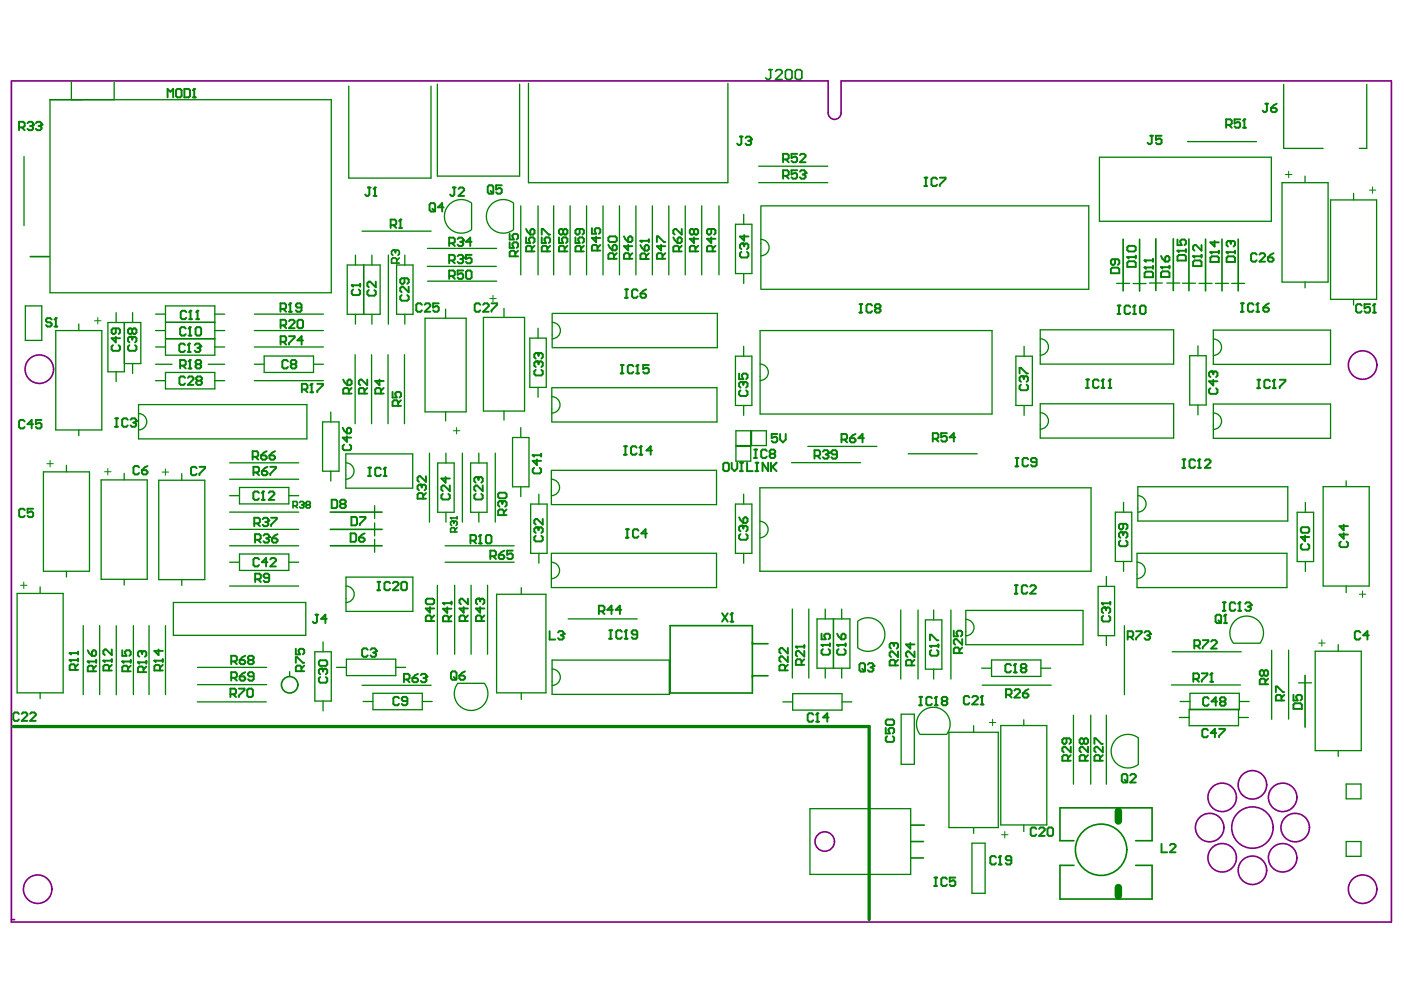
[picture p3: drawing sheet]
<svg xmlns="http://www.w3.org/2000/svg" width="297mm" height="210mm" viewBox="0 0 297 210" stroke-linecap="round" stroke-linejoin="round" font-family="sans-serif">
<g fill="none" stroke="#800080" stroke-width=".35">
<path d="M2.4 17.1h172.8v6.8a1.37 1.37 0 0 0 1.4 1.4 1.37 1.37 0 0 0 1.3-1.4v-6.8h116.5M294.4 17.1v178h-292v-177.9M2.4 194.6h.7"/>
<circle cx="8.3" cy="78.1" r="3"/>
<circle cx="288.3" cy="77.2" r="3"/>
<circle cx="174.5" cy="178.1" r="2.05"/>
<circle cx="255.9" cy="175.1" r="3"/>
<circle cx="258.6" cy="168.7" r="3"/>
<circle cx="265" cy="166.1" r="3"/>
<circle cx="265" cy="175.1" r="4.4"/>
<circle cx="271.4" cy="168.7" r="3"/>
<circle cx="274" cy="175.1" r="3"/>
<circle cx="8" cy="188.1" r="3"/>
<circle cx="258.6" cy="181.5" r="3"/>
<circle cx="265" cy="184.2" r="3"/>
<circle cx="271.4" cy="181.5" r="3"/>
<circle cx="288.3" cy="188.1" r="3"/>
</g>
<g fill="none" stroke="#008000" stroke-width=".27">
<path d="M15.1 17.3v3.8M24.2 17.3v3.8M73.8 18.2v19.5h17.4v-19.5M92.5 17.8v19.5h17.4v-19.5M111.8 17.6v21.1h42.2v-21.1M271.6 17.8v13.6h8.3M289.2 17.8v13.6h-1.6M5.1 33.1v14.6M10.6 21.1h59.5v40.8h-59.5zM160.5 38.6h14.6M160.5 35.2h14.6M232.6 33.3h36.4v13.5h-36.4z"/>
<path d="M251.2 30h14.6M271.2 38.7h9.8v21h-9.8zM276.1 37.3v1.4M73.5 56.1h6.9v10.4h-6.9zM75.2 54v2.1M76.6 48.9h14.6M76.9 56.1v10.4M78.7 54v2.1M82.2 54v14.6M83.9 56.1h3.5v10.4h-3.5zM85.6 54v2.1M90.4 56.4h14.6"/>
<path d="M90.4 52.6h14.7M90.5 59.5h14.6M99.8 43.1v5.4M108.6 43.1v5.4M110.2 43.6v14.6M113.8 43.6v14.6M117.1 43.6v14.6M120.6 43.6v14.6M124.1 43.6v14.6M127.6 43.6v14.6M131.1 43.6v14.6M134.5 43.6v14.6"/>
<path d="M138 43.6v14.6M141.5 43.6v14.6M145 43.6v14.6M148.5 43.6v14.6M152.1 43.6v14.6M155.6 47.5h3.5v10.4h-3.5zM157.3 45.4v2.1M157.3 57.9v2.1M161 43.6v17.6M161.1 43.6h69.2v17.6h-69.2M236.2 60h2.8M243.2 59.9h2.7"/>
<path d="M246.9 59.9h2.7M250.2 59.9h2.7M253.7 60h2.7M257.2 60h2.7M260.6 60h2.7M276.1 59.7v1.2M281.5 42.3h9.7v21h-9.7zM286.4 40.9v1.4M5.4 64.7h3.4v7.3h-3.4zM11.8 69.9h9.7v21.1h-9.7zM16.7 68.6v1.3M24.6 66.2v2"/>
<path d="M24.6 78.7v2.1M26.3 68.2v10.5h-3.5v-10.5h7v8.7h-3.5M28 66.2v2M28 76.9v2.1M32.9 77.1h3.5M32.9 69.9h2.1M32.9 66.5h2.1M32.9 73.4h2.1M35 68.2h10.4M35 64.7h10.4v10.5h-10.4zM35 78.8h10.4v3.5h-10.4zM35 71.7h10.4"/>
<path d="M44.1 77.1h3.4M45.4 69.9h2.1M45.4 66.5h2.1M45.4 73.4h2.1M53.8 77.1h2.1M53.8 69.9h14.6M53.8 66.5h14.6M53.8 73.4h14.6M55.9 75.3h10.4v3.5h-10.4zM66.3 77.1h2.1M75.1 75.1v14.6M75.2 66.5v2.1"/>
<path d="M78.6 75.1v14.6M78.7 66.5v2.1M82.1 75.1v14.6M85.6 75.1v14.6M85.6 66.5v2.1M89.9 67.3h8.7v19.9h-8.7zM94.3 65.4v1.9M102.3 67.2h8.7v19.8h-8.7zM106.6 65.3v1.9M112.1 71.5h3.5v10.5h-3.5zM113.8 69.5v2M116.8 66.3v7.3"/>
<path d="M116.9 66.3h34.9v7.3h-34.9M155.6 75.4h3.5v10.4h-3.5zM157.3 73.3v2.1M160.8 69.9h49.1v17.7h-49.1zM214.9 75.4h3.5v10.4h-3.5zM216.7 73.3v2.1M220.1 69.8h28.2v7.2h-28.2zM239.7 60h2.8M251.7 75.3h3.5v10.4h-3.5zM253.4 73.2v2.1M256.7 69.8h24.8v7.3h-24.8zM286.4 63.3v1.3"/>
<path d="M9.2 99.8h9.7v21.1h-9.7zM14.1 98.5v1.3M16.7 91v1.2M29.3 85.6h35.6v7.3h-35.6zM32.9 80.5h2.1M45.4 80.5h2.1M48.6 97.9h14.6M53.8 80.5h14.6M68.2 89.3h3.5v10.4h-3.5zM70 87.2v2.1M70 99.7v2.1M73.2 96h14.1v7.3h-14.1z"/>
<path d="M90.9 95.9v14.6M92.6 98h3.5v10.4h-3.5zM94.3 87.2v1.9M94.3 95.9v2.1M97.8 95.9v14.6M99.6 98h3.4v10.4h-3.4zM101.3 95.9v2.1M104.8 95.9v14.6M106.6 87v1.9M108.4 92.6h3.5v10.4h-3.5zM110.2 90.5v2.1M113.8 82v2.1"/>
<path d="M116.6 99.5v7.3M116.7 99.5h34.9v7.3h-34.9M116.7 82v7.3M116.8 82h34.9v7.3h-34.9M155.7 94.5h3.1v3.1h-3.1zM155.7 91.2h3.1v3.1h-3.1zM157.3 85.8v2.1M159 91.2h3.1v3.1h-3.1zM167.5 97.9h14.6M170.9 94.5h14.6M192.1 96h14.6M216.7 85.8v2.1"/>
<path d="M220.1 85.4h28.2v7.3h-28.2zM253.4 85.7v2.1M256.7 85.5h24.8v7.2h-24.8zM21.4 101.5h9.7v21.1h-9.7zM26.3 100.2v1.3M33.6 101.6h9.7v21h-9.7zM38.5 100.2v1.4M48.6 119h2.1M48.6 108.4h14.6M48.6 104.9h2.1M48.6 101.4h14.6M48.6 112h14.6"/>
<path d="M48.6 115.5h14.6M50.7 117.2h10.4v3.5h-10.4zM50.7 103.1h10.4v3.5h-10.4zM61.1 119h2.1M61.1 104.9h2.1M79.3 107v2.7M79.3 110.6v2.8M79.3 114.1v2.8M94.2 119h14.6M94.2 115.5h14.6M94.3 108.4v2.1M101.3 108.4v2.1"/>
<path d="M110.2 103v2.1M112.3 106.7h3.4v10.4h-3.4zM114 104.6v2.1M114 117.1v2.1M116.6 117.1v7.2M116.7 117.1h34.9v7.2h-34.9M155.6 106.7h3.5v10.4h-3.5zM157.3 104.6v2.1M157.3 117.1v2.1M160.8 103.2h70v17.7h-70zM236 108.4h3.4v10.4h-3.4zM237.7 106.3v2.1"/>
<path d="M237.7 118.8v2.1M240.6 117.1h31.7v7.2h-31.7zM240.7 103h31.8v7.2h-31.8zM274.4 108.4h3.5v10.4h-3.5zM276.2 106.3v2.1M276.2 118.8v2.1M279.9 103h9.8v21h-9.8zM284.8 101.8v1.2M3.6 125.6h9.8v21h-9.8zM8.5 124.2v1.4M14.1 120.9v1.2M17.6 132.4v14.6"/>
<path d="M21.1 132.4v14.6M24.6 132.4v14.6M26.3 122.6v1.2M28.2 132.4v14.6M31.5 132.4v14.6M35 132.4v14.6M36.7 127.5h28v6.9h-28zM38.5 122.6v1.3M48.6 124h14.6M66.6 137.9h3.5v10.4h-3.5zM68.3 135.8v2.1M73.2 122.1h14.1v7.3h-14.1z"/>
<path d="M73.3 139.5h10.4v3.5h-10.4zM92.5 123.8v14.6M96.2 123.8v14.6M99.7 123.8v14.6M103.1 123.8v14.6M105.1 125.7h10.4v20.9h-10.4zM110.3 124.4v1.3M116.8 139.7h24.8v7.2h-24.8zM120.2 131h14.6M167.6 128.9v14.6M171.1 128.9v14.6M172.9 131h6.9v10.4h-6.9z"/>
<path d="M174.6 128.9v2.1M176.3 131v10.4M178.1 128.9v2.1M181.5 131.5v5.5M190.6 129.1v14.6M194.2 129.1v14.6M195.8 131.2h3.5v10.4h-3.5zM197.5 129.1v2.1M201.2 129.1v14.6M204.3 129.2h24.8v7.2h-24.8zM209.8 139.6h10.4v3.5h-10.4zM232.3 124.1h3.5v10.4h-3.5z"/>
<path d="M234.1 122v2.1M234.1 134.5v2.1M237.9 132.4v14.6M248 137.9h14.6M261 136.1h5.5M269 137.6v14.6M272.6 137.6v14.6M278.3 137.8h9.7v21h-9.7zM283.1 136.4v1.4M284.8 124v1.4M8.5 146.6v1.2M41.7 148.5h14.6"/>
<path d="M41.8 141.2h14.6M41.8 144.9h14.6M61.3 142.1v1.1M68.3 148.3v2.1M71.2 141.2h2.1M76.6 145h14.6M76.8 148.4h2.1M78.9 146.7h10.4v3.5h-10.4zM83.7 141.2h2.1M89.3 148.4h2.1M96.9 144.6h5.5M110.3 146.6v1.4"/>
<path d="M165.6 148.5h2.1M167.7 146.8h10.4v3.5h-10.4zM174.6 141.4v2.1M178.1 141.4v2.1M178.1 148.5h2.1M190.7 151.1h2.7v10.6h-2.7zM194.7 155.4h5.5M197.5 141.6v2.1M200.8 154.9h10.4v20.2h-10.4zM206 153.6v1.3M207.7 141.4h2.1M207.8 145h14.6"/>
<path d="M211.7 153.5h9.8v21.1h-9.8zM216.6 152.3v1.2M220.2 141.4h2.1M227.1 151.3v14.6M230.8 151.3v14.6M234.1 151.3v14.6M240.8 156.2v5.5M247.8 144.9h14.6M249.5 151.8h2.1M249.7 148.4h2.1M251.6 150.1h10.4v3.5h-10.4zM251.8 146.7h10.4v3.5h-10.4z"/>
<path d="M262 151.8h2.1M262.2 148.4h2.1M274.7 144.5h2.8M283.1 158.8v1.2M171.4 171.1h21.3v13.9h-21.3zM205.6 178.4h2.8v10.6h-2.8zM206 175.1v1.2M216.6 174.6v1.3M284.8 178.1h3.1v3.1h-3.1zM284.8 165.9h3.1v3.1h-3.1z"/>
</g>
<g fill="none" stroke="#008000" stroke-width=".35">
<path d="M162.7 14.7h.7M163 14.7v1.8l-.3 .3h-.4l-.3-.3M164.1 15.1l.3-.4h.7l.4 .4v.3l-1.4 1.4h1.4M166.2 15.1l.3-.4h.7l.4 .4v1.4l-.4 .3h-.7l-.3-.3zM168.3 15.1l.3-.4h.7l.3 .4v1.4l-.3 .3h-.7l-.3-.3zM6.4 54.3h4M237.6 50.6v11M241.1 50.6v11M244.5 50.5v11M248.2 50.5v11M251.5 50.6v10.9M255.1 50.6v11"/>
<path d="M258.5 50.6v11M262 50.6v11M69.9 108.4h10.9M69.9 112h10.9M69.9 115.5h10.9M141.8 132.4h17.4v14.2h-17.4zM159.2 136.2h3.3M159.2 143h3.3M276.1 142.9v11M192.7 178.1h2.7M192.8 174.6h2.7M227.2 177.9h-2.9v-7h19.4v7h-3.4"/>
<path d="M192.8 181.5h2.6M227.2 183.1h-2.9v7.1h19.4v-7.1h-3.4"/>
</g>
<path d="M2.7 153.7h181.2v40.9" fill="none" stroke="#008000" stroke-width=".7"/>
<path d="M236.6 171.6v2.1M236.6 187.8v1.7" fill="none" stroke="#008000" stroke-width="1.6"/>
<g fill="none" stroke="#008000" stroke-width=".21">
<path d="M272 36.9h1.3M272.6 36.2v1.4M290.4 39.5v1.4M289.7 40.2h1.4M20 67.9h1.4M20.7 67.2v1.4M103.6 63.2h1.4M104.3 62.5v1.4M9.9 98.1h1.4M10.6 97.4v1.4M22.1 99.8h1.4M22.8 99.1v1.4"/>
<path d="M34.3 99.9h1.4M35 99.2v1.4M95.9 91.1h1.4M96.6 90.5v1.3M4.3 123.8h1.4M5 123.2v1.3M279 136.1h1.3M279.7 135.4v1.4M287.6 125.7h1.4M288.3 125v1.4M209.3 152.9h1.4M210 152.2v1.4"/>
<path d="M211.9 176.6h1.4M212.6 175.9v1.4"/>
</g>
<path d="M37.2 19.1l.3-.3h.6l.3 .3v1.2l-.3 .3h-.6l-.3-.3zM39 18.8h.9l.3 .3v1.2l-.3 .3h-.9zM41.1 18.8v1.8M35.5 20.6v-1.8l.5 .6 .6-.6v1.8M40.8 20.6h.6M4 151.1l-.3-.3h-.6l-.3 .3v1.1l.3 .3h.6l.3-.3M4.6 151.1l.3-.3h.6l.3 .3v.2l-1.2 1.2h1.2M6.4 151.1l.3-.3h.6l.3 .3v.2l-1.2 1.2h1.2M245.7 178.6v1.7h1.2M247.5 178.9l.3-.3h.6l.3 .3v.3l-1.2 1.1h1.2" fill="none" stroke="#008000" stroke-width=".41"/>
<circle cx="41.1" cy="18.8" r=".21" fill="#008000"/>
<g fill="none" stroke="#008000" stroke-width=".41">
<path d="M41.1 18.8l-.3 .3M95.8 39.7h.6M96.1 39.7v1.5l-.3 .3h-.3l-.3-.3M97 40l.3-.3h.6l.3 .3v.3l-1.2 1.2h1.2M153 98.2l.3-.3h.6l.3 .3v1.2l-.3 .3h-.6l-.3-.3zM154.8 97.9v1.2l.6 .6 .6-.6v-1.2M156.6 97.9h.6M156.6 99.7h.6M156.9 97.9v1.8M158.1 97.9v1.8h1.1M159.6 95.1h.6M159.6 96.9h.6"/>
<path d="M159.8 97.9h.6M159.8 99.7h.6M159.9 95.1v1.8M160.1 97.9v1.8M162.2 95.4l-.3-.3h-.6l-.3 .3v1.2l.3 .3h.6l.3-.3M162.5 97.9v1.8l-1.2-1.8v1.8M163.1 97.9v1.8M163.1 96l-.3-.3v-.3l.3-.3h.6l.3 .3v.3l-.3 .3M163.1 96l-.3 .3v.3l.3 .3h.6l.3-.3v-.3l-.3-.3M163.1 96h.6M163.4 98.8l.9 .9M164.3 97.9l-1.2 1.2"/>
<path d="M164.4 91.8h-1.1v.9l.6-.3h.3l.2 .3v.6l-.2 .3h-.6l-.3-.3M165 91.8v1.2l.6 .6 .6-.6v-1.2M62.6 137.3v1.2h.9l-.3-.6v-.3l.3-.3h.6l.3 .3v.6l-.3 .3M126.7 129.3h.9l.3-.3v-.5l-.3-.3h-.9v1.7M127.3 129.3l.6 .6M129.7 129h-1.2l.9-.8v1.7M131.4 129h-1.1l.9-.8v1.7M62.6 140.2v-1.1h.3l1.2 1.1h.3M63.8 142v-.9l-.3-.3h-.6l-.3 .3v.9h1.8M64.4 140.8l-.6 .6M187.4 152.5l.3-.3h1.2l.3 .3v.6l-.3 .3h-1.2l-.3-.3zM187.4 154v1.2h.9l-.3-.9 .3-.3h.6l.3 .3v.6l-.3 .3"/>
<path d="M187.7 155.8l-.3 .3v.6l.3 .3h1.2l.3-.3v-.6l-.3-.3M273.6 147v1.2h.9l-.3-.6v-.3l.3-.3h.6l.3 .3v.6l-.3 .3M273.9 148.8h1.2l.3 .3v.9h-1.8v-.9zM210.7 181.4l-.3-.3h-.6l-.3 .3v1.2l.3 .3h.6l.3-.3M211.3 182.9h.6M211.6 181.1v1.8"/>
</g>
<circle cx="211.6" cy="181.1" r=".21" fill="#008000"/>
<path d="M99.5 114.4h.9l.3-.3v-.6l-.3-.3h-.9v1.8M100.1 114.4l.6 .6M101.3 115h.6M101.6 113.2v1.8M103.7 117.7h.9l.3-.3v-.6l-.3-.3h-.9v1.8M104.3 117.7l.6 .6M105.5 117.4h.9l.3 .3v.3l-.3 .3h-.6l-.3-.3zM106.7 116.5l-.6 .3-.6 .6M108.5 116.5h-1.2v.9l.6-.3h.3l.3 .3v.6l-.3 .3h-.6l-.3-.3M211.6 181.1l-.3 .3M214 182h-.9l-.3-.3v-.3l.3-.3h.6l.3 .3v1.2l-.3 .3h-.6l-.3-.3" fill="none" stroke="#008000" stroke-width=".41"/>
<circle cx="101.6" cy="113.2" r=".21" fill="#008000"/>
<path d="M243.4 28.7h.6M243.7 28.7v1.5l-.3 .3h-.3l-.3-.3M245.7 28.7h-1.1v.9l.6-.3h.3l.2 .3v.6l-.2 .3h-.6l-.3-.3M101.6 113.2l-.3 .3M102.8 113.5l.3-.3h.6l.3 .3v1.2l-.3 .3h-.6l-.3-.3zM66.8 130.1h.6M67.1 130.1v1.5l-.3 .2h-.3l-.3-.2M69.1 131h-1.2l.9-.9v1.7M172.1 151.2l-.3-.3h-.6l-.3 .3v1.2l.3 .3h.6l.3-.3M172.7 152.7h.5M172.9 150.9v1.8" fill="none" stroke="#008000" stroke-width=".41"/>
<circle cx="172.9" cy="150.9" r=".21" fill="#008000"/>
<path d="M238.6 134.8h.9l.3-.3v-.6l-.3-.3h-.9v1.7M239.2 134.8l.6 .5M240.4 133.6h1.1v.3l-1.1 1.2v.2M242.1 133.9l.3-.3h.6l.3 .3v.3M172.9 150.9l-.2 .3M175.3 151.8h-1.2l.9-.9v1.8" fill="none" stroke="#008000" stroke-width=".41"/>
<circle cx="243.3" cy="134.2" r=".21" fill="#008000"/>
<path d="M10.9 67.6l-.3-.3h-.6l-.3 .3v.3l.3 .3h.6l.3 .3v.3l-.3 .3h-.6l-.3-.3M11.5 69.1h.6M11.8 67.3v1.8M242.7 134.5h.3M243 134.5l.3 .3v.3l-.3 .2h-.6l-.3-.2M243.3 134.2l-.3 .3" fill="none" stroke="#008000" stroke-width=".41"/>
<circle cx="11.8" cy="67.3" r=".21" fill="#008000"/>
<path d="M77.8 39.7h.6M78.1 39.7v1.5l-.3 .3h-.3l-.2-.3M79.3 39.7v1.8M79 41.5h.6M11.8 67.3l-.3 .3" fill="none" stroke="#008000" stroke-width=".41"/>
<circle cx="79.3" cy="39.7" r=".21" fill="#008000"/>
<path d="M79.3 39.7l-.3 .3M156.5 28.9h.6M156.8 28.9v1.5l-.3 .3h-.3l-.2-.3M157.7 29.2l.3-.3h.6l.3 .3v.3" fill="none" stroke="#008000" stroke-width=".41"/>
<circle cx="158.9" cy="29.5" r=".21" fill="#008000"/>
<path d="M158.3 29.8h.3M158.6 29.8l.3 .3v.3l-.3 .3h-.6l-.3-.3M158.9 29.5l-.3 .3M152.8 129.8l1.2 1.7M154 129.8l-1.2 1.7M154.6 131.5h.5M154.8 129.8v1.7" fill="none" stroke="#008000" stroke-width=".41"/>
<circle cx="154.8" cy="129.8" r=".21" fill="#008000"/>
<path d="M154.8 129.8l-.2 .3M194.5 147.5h.6M194.5 149.2h.6M194.8 147.5v1.7M197.2 147.7l-.3-.2h-.6l-.3 .2v1.2l.3 .3h.6l.3-.3M197.8 149.2h.5M198.1 147.5v1.7M237.3 164.1l.3-.3h.6l.3 .3v1.2l-.3 .3h-.6l-.3-.3zM237.9 165l.6 .6M239.1 164.1l.3-.3h.6l.3 .3v.3l-1.2 1.2h1.2" fill="none" stroke="#008000" stroke-width=".41"/>
<circle cx="198.1" cy="147.5" r=".21" fill="#008000"/>
<path d="M257.2 130.4l.3-.3h.6l.3 .3v1.2l-.3 .2h-.6l-.3-.2zM257.8 131.3l.6 .5M259 131.8h.5M259.2 130.1v1.7M198.1 147.5l-.3 .2M199.5 148.3l-.3-.3v-.3l.3-.2h.6l.3 .2v.3l-.3 .3M199.5 148.3l-.3 .3v.3l.3 .3h.6l.3-.3v-.3l-.3-.3M199.5 148.3h.6" fill="none" stroke="#008000" stroke-width=".41"/>
<circle cx="259.2" cy="130.1" r=".21" fill="#008000"/>
<g fill="none" stroke="#008000" stroke-width=".41">
<path d="M103.2 39.5l.3-.3h.6l.3 .3v1.2l-.3 .3h-.6l-.3-.3zM106.2 39.2h-1.2v.9l.9-.3 .3 .3v.6l-.3 .3h-.6l-.3-.3M90.9 43.3l.3-.3h.6l.3 .3v1.2l-.3 .3h-.6l-.3-.3zM91.5 44.2l.6 .6M93.8 43.9h-1.1l.8-.9v1.8M103.8 40.4l.6 .6M259.2 130.1l-.2 .3M95.4 142.4l.3-.3h.6l.3 .3v1.1l-.3 .3h-.6l-.3-.3zM96 143.2l.6 .6M97.2 143h.9l.3 .2v.3l-.3 .3h-.6l-.3-.3zM98.4 142.1l-.6 .3-.6 .6M181.8 140.6l.3-.3h.6l.3 .3v1.2l-.3 .3h-.6l-.3-.3z"/>
<path d="M182.4 141.5l.6 .6M183.6 140.6l.3-.3h.6l.3 .3v.3"/>
</g>
<circle cx="184.8" cy="140.9" r=".21" fill="#008000"/>
<g fill="none" stroke="#008000" stroke-width=".41">
<path d="M72.6 80.3l.3 .6 .6 .6M73.5 80.6l.3-.3h.3l.3 .3v.6l-.3 .3h-.6zM73.8 83.3v-.9l-.3-.3h-.6l-.3 .3v.9h1.8M74.4 82.1l-.6 .6M77.1 83.3v-.9l-.3-.3h-.6l-.3 .3v.9h1.8M77.7 80.3v1.2l-1.2-1.2h-.3l-.3 .3v.6l.3 .3M77.7 82.1l-.6 .6M80.3 80.3v1.2l-.9-.9h1.8M80.6 83.3v-.9l-.3-.3h-.6l-.3 .3v.9h1.8M81.2 82.1l-.6 .6M83 82.9v1.2h.9l-.3-.6v-.3l.3-.3h.6l.3 .3v.6l-.3 .3M84.2 85.9v-.9l-.3-.3h-.6l-.3 .3v.9h1.8"/>
<path d="M84.8 84.7l-.6 .6M70.2 105.7h.9l.3 .3v1.2l-.3 .3h-.9zM72.2 106.6l-.2 .3v.3l.2 .3h.6l.3-.3v-.3l-.3-.3M72.2 106.6l-.2-.3v-.3l.2-.3h.6l.3 .3v.3l-.3 .3M72.2 106.6h.6M74.2 112.9h.9l.3 .3v1.1l-.3 .3h-.9zM74.3 109.4h.9l.3 .3v1.2l-.3 .3h-.9zM76 113.7h.8l.3 .3v.3l-.3 .3h-.6l-.2-.3zM76.1 109.4h1.2v.3l-1.2 1.2v.3M77.1 112.9l-.6 .3-.5 .5M67.8 143.3l-.3 .3v.6l.3 .3h1.1l.3-.3v-.6l-.3-.3M68.1 141.5h-.3l-.3 .3v.6l.3 .3"/>
<path d="M184.2 141.2h.3M184.5 141.2l.3 .3v.3l-.3 .3h-.6l-.3-.3M184.8 140.9l-.3 .3M197.7 185.7h.6M197.7 187.5h.6M198 185.7v1.8M200.3 186l-.3-.3h-.6l-.2 .3v1.2l.2 .3h.6l.3-.3M202.1 185.7h-1.2v.9l.6-.3h.3l.3 .3v.6l-.3 .3h-.6l-.3-.3"/>
</g>
<circle cx="68.1" cy="141.5" r=".21" fill="#008000"/>
<path d="M82.6 47.6h.9l.3-.3v-.5l-.3-.3h-.9v1.7M83.2 47.6l.6 .6M84.4 48.2h.6M84.7 46.5v1.7M67.8 139.7h1.1l.3 .3v.6l-.3 .3h-1.1l-.3-.3v-.6zM68.1 141.5l.2 .3M68.3 141.8v.3M68.3 141.8l.3-.3h.3l.3 .3v.6l-.3 .3" fill="none" stroke="#008000" stroke-width=".41"/>
<circle cx="84.7" cy="46.5" r=".21" fill="#008000"/>
<path d="M84.7 46.5l-.3 .3M172.3 96.5h.9l.3-.3v-.6l-.3-.3h-.9v1.7M172.9 96.5l.6 .5M174.1 95.6l.3-.3h.6l.3 .3v.3" fill="none" stroke="#008000" stroke-width=".41"/>
<circle cx="175.3" cy="95.9" r=".21" fill="#008000"/>
<g fill="none" stroke="#008000" stroke-width=".41">
<path d="M174.7 96.2h.3M175 96.2l.3 .3v.3l-.3 .2h-.6l-.3-.2M175.3 95.9l-.3 .3M177.1 96.2h-.9l-.3-.3v-.3l.3-.3h.6l.3 .3v1.2l-.3 .2h-.6l-.3-.2M178 93h.9l.3-.3v-.6l-.3-.3h-.9v1.8M178.6 93l.6 .6M179.8 92.7h.9l.3 .3v.3l-.3 .3h-.6l-.3-.3zM181 91.8l-.6 .3-.6 .6M182.8 92.7h-1.2l.9-.9v1.8M197.3 92.8h.9l.3-.3v-.6l-.3-.2h-.9v1.7M197.9 92.8l.6 .6M200.3 91.7h-1.2v.8l.6-.3h.3l.3 .3v.6l-.3 .3h-.6l-.3-.3"/>
<path d="M202.1 92.5h-1.2l.9-.8v1.7M252.7 136.6h.9l.3-.3v-.5l-.3-.3h-.9v1.7M253.3 136.6l.6 .6M254.5 135.5h1.1v.3l-1.1 1.1v.3M256.2 135.8l.3-.3h.6l.3 .3v.3l-1.2 1.1h1.2M252.5 143.7h.9l.3-.3v-.6l-.3-.3h-.9v1.8M253.1 143.7l.6 .6M254.3 142.5h1.1v.3l-1.1 1.2v.3M256 144.3h.6M256.3 142.5v1.8"/>
</g>
<circle cx="256.3" cy="142.5" r=".21" fill="#008000"/>
<g fill="none" stroke="#008000" stroke-width=".41">
<path d="M212.8 147h.9l.3-.3v-.6l-.3-.3h-.9v1.8M213.4 147l.6 .6M213.9 140.8l-.3-.3h-.6l-.3 .3v1.2l.3 .3h.6l.3-.3M214.5 142.3h.6M214.6 146.1l.3-.3h.6l.3 .3v.3l-1.2 1.2h1.2M214.8 140.5v1.8M216.4 146.7h.9l.3 .3v.3l-.3 .3h-.6l-.3-.3zM217.6 145.8l-.6 .3-.6 .6M255.5 154.5l-.2-.3h-.6l-.3 .3v1.2l.3 .3h.6l.2-.3M255.7 147.8l-.3-.3h-.6l-.3 .3v1.2l.3 .3h.6l.3-.3M256.3 142.5l-.3 .3M257.3 155.1h-1.2l.9-.9v1.8"/>
<path d="M257.5 148.4h-1.2l.9-.9v1.8M257.9 154.2h1.2v.3l-1.2 1.2v.3M258.4 148.4l-.3-.3v-.3l.3-.3h.6l.3 .3v.3l-.3 .3M258.4 148.4l-.3 .3v.3l.3 .3h.6l.3-.3v-.3l-.3-.3M258.4 148.4h.6"/>
</g>
<circle cx="214.8" cy="140.5" r=".21" fill="#008000"/>
<path d="M84.4 147.7l-.3-.2h-.6l-.3 .2v1.2l.3 .3h.6l.3-.3M85.5 143.8h.9l.2-.3v-.6l-.2-.3h-.9v1.8M86.1 143.8l.5 .6M86.2 148.3h-.9l-.3-.3v-.3l.3-.2h.6l.3 .2v1.2l-.3 .3h-.6l-.3-.3M87.2 143.5h.9l.3 .3v.3l-.3 .3h-.6l-.3-.3zM88.4 142.6l-.6 .3-.6 .6M89 142.9l.3-.3h.6l.3 .3v.3M214.8 140.5l-.3 .3M216.3 141.4l-.3-.3v-.3l.3-.3h.6l.3 .3v.3l-.3 .3M216.3 141.4l-.3 .3v.3l.3 .3h.6l.3-.3v-.3l-.3-.3M216.3 141.4h.6" fill="none" stroke="#008000" stroke-width=".41"/>
<circle cx="90.2" cy="143.2" r=".21" fill="#008000"/>
<path d="M77.8 137.5l-.3-.3h-.6l-.3 .3v1.2l.3 .3h.6l.3-.3M78.4 137.5l.3-.3h.6l.3 .3v.3M89.6 143.5h.3M89.9 143.5l.3 .3v.3l-.3 .3h-.6l-.3-.3M90.2 143.2l-.3 .3" fill="none" stroke="#008000" stroke-width=".41"/>
<circle cx="79.6" cy="137.8" r=".21" fill="#008000"/>
<g fill="none" stroke="#008000" stroke-width=".41">
<path d="M54 114.2h.9l.3-.3v-.6l-.3-.3h-.9v1.8M54.6 114.2l.6 .6M54.8 118.4l-.3-.3h-.6l-.3 .3v1.2l.3 .3h.6l.3-.3M55.7 113.3l.3-.3h.6l.3 .3v.3M56.6 119h-1.2l.9-.9v1.8M57.2 118.4l.3-.3h.6l.3 .3v.3l-1.2 1.2h1.2M48.9 139.9h.9l.3-.3v-.5l-.3-.3h-.9v1.7M49.5 139.9l.6 .6M50.7 139.6h.9l.3 .3v.3l-.3 .3h-.6l-.3-.3zM51.9 138.8l-.6 .3-.6 .5M52.8 139.6l-.3-.2v-.3l.3-.3h.6l.3 .3v.3l-.3 .2M52.8 139.6l-.3 .3v.3l.3 .3h.6l.3-.3v-.3l-.3-.3"/>
<path d="M52.8 139.6h.6M54 122.6h.9l.3-.3v-.6l-.3-.3h-.9v1.8M54.6 122.6l.6 .6M57 122.3h-.9l-.3-.3v-.3l.3-.3h.6l.3 .3v1.2l-.3 .3h-.6l-.3-.3M79 138.1h.3M79.3 138.1l.3 .3v.3l-.3 .3h-.6l-.3-.3M79.6 137.8l-.3 .3M48.7 146.9h.9l.3-.3v-.6l-.3-.3h-.9v1.8M48.9 143.4h.9l.3-.3v-.6l-.3-.3h-.9v1.8M49.3 146.9l.6 .6M49.5 143.4l.6 .6M50.5 145.7h1.2v.3l-1.2 1.2v.3"/>
<path d="M50.7 143.1h.9l.3 .3v.3l-.3 .3h-.6l-.3-.3zM51.9 142.2l-.6 .3-.6 .6M52.3 146l.3-.3h.6l.3 .3v1.2l-.3 .3h-.6l-.3-.3zM53.7 143.1h-.9l-.3-.3v-.3l.3-.3h.6l.3 .3v1.2l-.3 .3h-.6l-.3-.3"/>
</g>
<circle cx="56.9" cy="113.6" r=".21" fill="#008000"/>
<path d="M53.8 110.7h.9l.3-.3v-.5l-.3-.3h-.9v1.7M54.4 110.7l.6 .6M55.6 109.9l.3-.3h.6l.3 .3v.3M56.3 113.9h.3M56.6 113.9l.3 .3v.3l-.3 .3h-.6l-.3-.3M56.9 113.6l-.3 .3M57.5 113.9h.9l.3 .3v.3l-.3 .3h-.6l-.3-.3zM58.7 113l-.6 .3-.6 .6" fill="none" stroke="#008000" stroke-width=".41"/>
<circle cx="56.8" cy="110.2" r=".21" fill="#008000"/>
<path d="M56.2 110.4h.3M56.5 110.4l.3 .3v.3l-.3 .3h-.6l-.3-.3M56.8 110.2l-.3 .2M57.4 109.6h1.1v.3l-1.1 1.1v.3" fill="none" stroke="#008000" stroke-width=".41"/>
<path d="M62 107h.7l.2-.2v-.5l-.2-.2h-.7v1.4M62.5 107l.4 .5M63.4 106.3l.2-.2h.5l.2 .5" fill="none" stroke="#008000" stroke-width=".35"/>
<circle cx="64.3" cy="106.6" r=".17" fill="#008000"/>
<path d="M63.8 106.8h.3M64.1 106.8l.2 .2-.2 .5h-.5l-.2-.2M64.3 106.6l-.2 .2M65 106.8h.4M65 106.8l-.3 .2 .3 .5h.4l.3-.2-.3-.5M65 106.8l-.3-.2 .3-.5h.4l.3 .2-.3 .5" fill="none" stroke="#008000" stroke-width=".35"/>
<path d="M54.8 104.3l-.3-.3h-.6l-.3 .3v1.2l.3 .3h.6l.3-.3M55.4 105.8h.6M55.7 104v1.8" fill="none" stroke="#008000" stroke-width=".41"/>
<circle cx="55.7" cy="104" r=".21" fill="#008000"/>
<g fill="none" stroke="#008000" stroke-width=".41">
<path d="M59.3 65.4h.9l.3-.3v-.6l-.3-.3h-.9v1.8M59.9 65.4l.6 .6M61.1 66h.6M61.4 64.2v1.8M53.4 96.7h.9l.3-.3v-.6l-.3-.3h-.9v1.8M53.6 100h.9l.3-.3v-.6l-.3-.3h-.9v1.8M54 96.7l.6 .6M54.2 100l.6 .6M55.2 96.4h.9l.3 .3v.3l-.3 .3h-.6l-.3-.3zM55.4 99.7h.9l.3 .3v.3l-.3 .3h-.6l-.3-.3zM56.4 95.5l-.6 .3-.6 .6M56.6 98.8l-.6 .3-.6 .6"/>
<path d="M57 96.4h.9l.3 .3v.3l-.3 .3h-.6l-.3-.3zM57.2 98.8h1.2v.3l-1.2 1.2v.3M58.2 95.5l-.6 .3-.6 .6M55.7 104l-.3 .3M56.9 104.3l.3-.3h.5l.3 .3v.3l-1.1 1.2h1.1"/>
</g>
<circle cx="61.4" cy="64.2" r=".21" fill="#008000"/>
<g fill="none" stroke="#008000" stroke-width=".41">
<path d="M59.4 68.9h.9l.2-.3v-.6l-.2-.3h-.9v1.7M59.4 72.3h.9l.2-.3v-.6l-.2-.3h-.9v1.8M60 68.9l.5 .5M60 72.3l.5 .6M60.9 76.5l-.3-.3h-.6l-.3 .3v1.2l.3 .3h.6l.3-.3M61.1 68l.3-.3h.6l.3 .3v.3l-1.2 1.1h1.2M61.1 71.1h1.2v.3l-1.2 1.2v.3M61.4 64.2l-.3 .3M61.8 77.1l-.3-.3v-.3l.3-.3h.6l.3 .3v.3l-.3 .3M61.8 77.1l-.3 .3v.3l.3 .3h.6l.3-.3v-.3l-.3-.3M61.8 77.1h.6M62.9 68l.3-.3h.6l.3 .3v1.1l-.3 .3h-.6l-.3-.3z"/>
<path d="M63.8 65.1h-.9l-.3-.3v-.3l.3-.3h.6l.3 .3v1.2l-.3 .3h-.6l-.3-.3M64.1 72h-1.2l.9-.9v1.8M63.9 82.4h.9l.2-.3v-.6l-.2-.3h-.9v1.8M64.5 82.4l.5 .6M65.6 83h.6M65.9 81.2v1.8"/>
</g>
<circle cx="65.9" cy="81.2" r=".21" fill="#008000"/>
<path d="M38.1 77.4h.9l.3-.3v-.6l-.3-.3h-.9v1.8M38.7 77.4l.6 .6M39.1 80l-.3-.3h-.5l-.3 .3v1.1l.3 .3h.5l.3-.3M39.7 80l.3-.3h.6l.3 .3v.3l-1.2 1.1h1.2M39.9 78h.6M40.2 76.2v1.8M41.8 80.5l-.3-.2v-.3l.3-.3h.6l.3 .3v.3l-.3 .2M41.8 80.5l-.3 .3v.3l.3 .3h.6l.3-.3v-.3l-.3-.3M41.8 80.5h.6M65.9 81.2l-.3 .3M67.1 81.2h1.2v.3l-1.2 1.2v.3" fill="none" stroke="#008000" stroke-width=".41"/>
<circle cx="40.2" cy="76.2" r=".21" fill="#008000"/>
<path d="M39.1 73l-.3-.3h-.6l-.3 .3v1.2l.3 .3h.6l.3-.3M39.7 74.5h.6M40 72.7v1.8M40.2 76.2l-.3 .3M41.7 77.1l-.3-.3v-.3l.3-.3h.6l.3 .3v.3l-.3 .3M41.7 77.1l-.3 .3v.3l.3 .3h.6l.3-.3v-.3l-.3-.3M41.7 77.1h.6" fill="none" stroke="#008000" stroke-width=".41"/>
<circle cx="40" cy="72.7" r=".21" fill="#008000"/>
<path d="M40 72.7l-.3 .3M41.2 73l.3-.3h.6l.3 .3v.3" fill="none" stroke="#008000" stroke-width=".41"/>
<circle cx="42.4" cy="73.3" r=".21" fill="#008000"/>
<path d="M39.3 69.5l-.3-.3h-.6l-.3 .3v1.2l.3 .3h.6l.3-.3M39.9 71h.6M40.2 69.2v1.8M41.8 73.6h.3M42.1 73.6l.3 .3v.3l-.3 .3h-.6l-.3-.3M42.4 73.3l-.3 .3" fill="none" stroke="#008000" stroke-width=".41"/>
<circle cx="40.2" cy="69.2" r=".21" fill="#008000"/>
<path d="M39.4 66l-.3-.2h-.6l-.3 .2v1.2l.3 .3h.6l.3-.3M40 67.5h.6M40.2 69.2l-.3 .3M40.3 65.8v1.7M41.4 69.5l.3-.3h.6l.3 .3v1.2l-.3 .3h-.6l-.3-.3z" fill="none" stroke="#008000" stroke-width=".41"/>
<circle cx="40.3" cy="65.8" r=".21" fill="#008000"/>
<path d="M40.3 65.8l-.3 .2M41.5 67.5h.6M41.8 65.8v1.7" fill="none" stroke="#008000" stroke-width=".41"/>
<circle cx="41.8" cy="65.8" r=".21" fill="#008000"/>
<path d="M41.8 65.8l-.3 .2M216.3 79.6h-.3l-.3 .3v.6l.3 .3M216 81.4l-.3 .3v.6l.3 .3h1.2l.3-.3v-.6l-.3-.3M267.4 142.1l-.3-.3h-.3l-.3 .3v.6l.3 .3h.3l.3-.3M267.4 142.1l.3-.3h.3l.3 .3v.6l-.3 .3h-.3l-.3-.3M267.4 142.1v.6M267.7 144.8v-.9l-.3-.3h-.6l-.3 .3v.9h1.8M268.3 143.6l-.6 .6M269.9 146.4v-1.1h.3l1.2 1.1h.3M271.1 148.2v-.9l-.3-.3h-.6l-.3 .3v.9h1.8M271.7 147l-.6 .6" fill="none" stroke="#008000" stroke-width=".41"/>
<circle cx="216.3" cy="79.6" r=".21" fill="#008000"/>
<path d="M27.4 73l-.3 .3v.6l.3 .3h1.2l.3-.3v-.6l-.3-.3M27.7 71.3h-.3l-.3 .3v.6l.3 .2M215.7 79v-1.2h.3l1.2 1.2h.3M216.3 79.6l.3 .3M216.6 79.9v.3M216.6 79.9l.3-.3h.3l.3 .3v.6l-.3 .3" fill="none" stroke="#008000" stroke-width=".41"/>
<circle cx="27.7" cy="71.3" r=".21" fill="#008000"/>
<path d="M4 27h.9l.3-.3v-.6l-.3-.3h-.9v1.8M4.6 27l.6 .6M5.8 26.1l.3-.3h.6l.3 .3v.3M23.9 73l-.3 .3v.6l.3 .3h1.2l.3-.3v-.6l-.3-.3M24.5 69.5v.9l-.3 .3h-.3l-.3-.3v-.6l.3-.3h1.2l.3 .3v.6l-.3 .3M24.5 71.3v1.1l-.9-.8h1.8M27.7 71.3l.3 .3M28 69.8v.6M28 71.6v.3M28 71.6l.3-.3h.3l.3 .3v.6l-.3 .2M28 69.8l.3-.3h.3l.3 .3v.6l-.3 .3h-.3l-.3-.3M28 69.8l-.3-.3h-.3l-.3 .3v.6l.3 .3h.3l.3-.3" fill="none" stroke="#008000" stroke-width=".41"/>
<circle cx="7" cy="26.4" r=".21" fill="#008000"/>
<path d="M6.4 26.7h.3M6.7 26.7l.3 .3v.3l-.3 .3h-.6l-.3-.3M7 26.4l-.3 .3M7.6 26.1l.3-.3h.6l.3 .3v.3" fill="none" stroke="#008000" stroke-width=".41"/>
<circle cx="8.8" cy="26.4" r=".21" fill="#008000"/>
<path d="M8.2 26.7h.3M8.5 26.7l.3 .3v.3l-.3 .3h-.6l-.3-.3M8.8 26.4l-.3 .3M14.7 139.7h1.8M16.5 139.4v.6M15.9 141.8v-.9l-.3-.3h-.6l-.3 .3v.9h1.8M16.5 140.6l-.6 .6" fill="none" stroke="#008000" stroke-width=".41"/>
<circle cx="14.7" cy="139.7" r=".21" fill="#008000"/>
<path d="M14.7 139.7l.3 .3M14.7 138.2h1.8M16.5 137.9v.6" fill="none" stroke="#008000" stroke-width=".41"/>
<circle cx="14.7" cy="138.2" r=".21" fill="#008000"/>
<path d="M14.7 138.2l.3 .3M18.6 140h1.7M20.3 139.7v.6M19.8 142v-.8l-.3-.3h-.6l-.3 .3v.8h1.7M20.3 140.9l-.5 .6" fill="none" stroke="#008000" stroke-width=".41"/>
<circle cx="18.6" cy="140" r=".21" fill="#008000"/>
<path d="M18.6 140l.3 .3M18.6 137.6l.3 .6 .6 .6M19.5 137.9l.3-.3h.2l.3 .3v.6l-.3 .3h-.5zM21.9 139.8h1.7M23.6 139.5v.6M23.1 141.9v-.9l-.3-.3h-.6l-.3 .3v.9h1.7M23.6 140.7l-.5 .6" fill="none" stroke="#008000" stroke-width=".41"/>
<circle cx="21.9" cy="139.8" r=".21" fill="#008000"/>
<path d="M21.9 139.8l.3 .3M23.6 137.4v1.2l-1.1-1.2h-.3l-.3 .3v.6l.3 .3M25.9 140h1.8M27.7 139.7v.6M27.1 142v-.8l-.3-.3h-.6l-.3 .3v.8h1.8M27.7 140.9l-.6 .6" fill="none" stroke="#008000" stroke-width=".41"/>
<circle cx="25.9" cy="140" r=".21" fill="#008000"/>
<path d="M25.9 140l.3 .3M25.9 137.6v1.2h.9l-.3-.9 .3-.3h.6l.3 .3v.6l-.3 .3M31 139.8v.6M29.2 140.1h1.8M30.4 142.2v-.9l-.3-.3h-.6l-.3 .3v.9h1.8M31 141l-.6 .6" fill="none" stroke="#008000" stroke-width=".41"/>
<circle cx="29.2" cy="140.1" r=".21" fill="#008000"/>
<path d="M29.8 137.8h-.3l-.3 .3v.6l.3 .3M29.2 140.1l.3 .3" fill="none" stroke="#008000" stroke-width=".41"/>
<circle cx="29.8" cy="137.8" r=".21" fill="#008000"/>
<path d="M29.8 137.8l.3 .3M30.1 138.1v.3M30.1 138.1l.3-.3h.3l.3 .3v.6l-.3 .3M32.7 139.8h1.7M34.4 139.5v.6M33.8 141.9v-.9l-.3-.3h-.5l-.3 .3v.9h1.7M34.4 140.7l-.6 .6" fill="none" stroke="#008000" stroke-width=".41"/>
<circle cx="32.7" cy="139.8" r=".21" fill="#008000"/>
<path d="M32.7 139.8l.3 .3M33.5 137.4v1.2l-.8-.9h1.7M90.1 127l.3-.3h1.2l.3 .3v.6l-.3 .3h-1.2l-.3-.3zM91 128.5v1.1l-.9-.9h1.8M91.3 131.4v-.9l-.3-.3h-.6l-.3 .3v.9h1.8M91.9 130.2l-.6 .6M93.7 127.6h1.8M94.6 128.5v1.2l-.9-.9h1.8M94.9 131.5v-.9l-.3-.3h-.6l-.3 .3v.9h1.8M95.5 130.3l-.6 .6M95.5 127.3v.6" fill="none" stroke="#008000" stroke-width=".41"/>
<circle cx="93.7" cy="127.6" r=".21" fill="#008000"/>
<path d="M93.7 127.6l.3 .3M98.1 128.5v1.1l-.9-.9h1.8M98.4 131.4v-.9l-.3-.3h-.6l-.3 .3v.9h1.8M99 126.7v1.2l-1.2-1.2h-.3l-.3 .3v.6l.3 .3M99 130.2l-.6 .6M101.3 126.7h-.3l-.3 .3v.6l.3 .3M101.6 128.5v1.1l-.9-.9h1.8M101.9 131.4v-.9l-.3-.3h-.6l-.3 .3v.9h1.8M102.5 130.2l-.6 .6" fill="none" stroke="#008000" stroke-width=".41"/>
<circle cx="101.3" cy="126.7" r=".21" fill="#008000"/>
<path d="M88.9 102.6h-.3l-.3 .2v.6l.3 .3M89.5 105.5v-.9l-.3-.3h-.6l-.3 .3v.9h1.8M90.1 104.3l-.6 .6M101.3 126.7l.3 .3M101.6 127v.3M101.6 127l.3-.3h.3l.3 .3v.6l-.3 .3" fill="none" stroke="#008000" stroke-width=".41"/>
<circle cx="88.9" cy="102.6" r=".21" fill="#008000"/>
<path d="M88.9 102.6l.3 .2M89.2 102.8v.3M89.2 102.8l.3-.2h.3l.3 .2v.6l-.3 .3M90.1 100.8v1.2l-1.2-1.2h-.3l-.3 .3v.6l.3 .3M93.7 104.5l-.3 .3v.6l.3 .3h1.2l.3-.3v-.6l-.3-.3M94.3 100.9v1.2l-.9-.9h1.8M95.2 102.7v1.2l-1.2-1.2h-.3l-.3 .3v.6l.3 .3" fill="none" stroke="#008000" stroke-width=".41"/>
<path d="M95.8 110.3l-.5 .2v.5l.3 .2M96.2 112.6v-.7l-.2-.2h-.4l-.3 .2v.7h1.4M96.7 111.7l-.5 .4" fill="none" stroke="#008000" stroke-width=".35"/>
<circle cx="95.8" cy="110.3" r=".17" fill="#008000"/>
<path d="M95.3 109.6h1.4M95.8 110.3l.2 .2M96 110.5v.2M96 110.5l.2-.2 .5 .2v.5l-.2 .2M96.7 109.4v.4" fill="none" stroke="#008000" stroke-width=".35"/>
<circle cx="95.3" cy="109.6" r=".17" fill="#008000"/>
<path d="M95.3 109.6l.3 .2" fill="none" stroke="#008000" stroke-width=".35"/>
<path d="M100.6 104.5l-.3 .3v.6l.3 .3h1.2l.3-.3v-.6l-.3-.3M100.9 100.9h-.3l-.3 .3v.6l.3 .3M102.1 102.7v1.2l-1.2-1.2h-.3l-.3 .3v.6l.3 .3" fill="none" stroke="#008000" stroke-width=".41"/>
<circle cx="100.9" cy="100.9" r=".21" fill="#008000"/>
<path d="M100.9 100.9l.3 .3M101.2 101.2v.3M101.2 101.2l.3-.3h.3l.3 .3v.6l-.3 .3M106 106h-.3l-.3 .3v.6l.3 .3M106.6 109v-.9l-.3-.3h-.6l-.3 .3v.9h1.8M107.2 107.8l-.6 .6" fill="none" stroke="#008000" stroke-width=".41"/>
<circle cx="106" cy="106" r=".21" fill="#008000"/>
<path d="M105.7 104.3h1.2l.3 .2v.6l-.3 .3h-1.2l-.3-.3v-.6zM106 106l.3 .3M106.3 106.3v.3M106.3 106.3l.3-.3h.3l.3 .3v.6l-.3 .3M113.3 113.4l-.3 .3v.6l.3 .3h1.2l.3-.3v-.6l-.3-.3M113.6 111.6h-.3l-.3 .3v.6l.3 .3" fill="none" stroke="#008000" stroke-width=".41"/>
<circle cx="113.6" cy="111.6" r=".21" fill="#008000"/>
<path d="M112.7 96.3h1.8M113 99l-.3 .3v.6l.3 .3h1.2l.3-.3v-.6l-.3-.3M113.6 97.2v1.2l-.9-.9h1.8M114.5 96v.6M113.6 111.6l.3 .3M113.9 111.9v.3M113.9 111.9l.3-.3h.3l.3 .3v.6l-.3 .3M114.8 109.8v1.2l-1.2-1.2h-.3l-.3 .3v.6l.3 .3" fill="none" stroke="#008000" stroke-width=".41"/>
<circle cx="112.7" cy="96.3" r=".21" fill="#008000"/>
<path d="M113.3 78.3l-.3 .3v.5l.3 .3h1.2l.3-.3v-.5l-.3-.3M113.6 76.5h-.3l-.3 .3v.6l.3 .3M112.7 96.3l.3 .3" fill="none" stroke="#008000" stroke-width=".41"/>
<circle cx="113.6" cy="76.5" r=".21" fill="#008000"/>
<path d="M113.6 76.5l.3 .3M113.6 74.7h-.3l-.3 .3v.6l.3 .3M113.9 76.8v.3M113.9 76.8l.3-.3h.3l.3 .3v.6l-.3 .3" fill="none" stroke="#008000" stroke-width=".41"/>
<circle cx="113.6" cy="74.7" r=".21" fill="#008000"/>
<path d="M74.4 60.4h1.8M74.7 61.3l-.3 .2v.6l.3 .3h1.2l.3-.3v-.6l-.3-.2M76.2 60.1v.6M113.6 74.7l.3 .3M113.9 75v.3M113.9 75l.3-.3h.3l.3 .3v.6l-.3 .3M72.5 90.5l.3 .6 .6 .6M72.8 94.1l-.3 .3v.6l.3 .3h1.2l.3-.3v-.6l-.3-.3M73.4 90.8l.3-.3h.3l.3 .3v.6l-.3 .3h-.6zM73.4 92.3v1.2l-.9-.9h1.8" fill="none" stroke="#008000" stroke-width=".41"/>
<circle cx="74.4" cy="60.4" r=".21" fill="#008000"/>
<path d="M79.5 59.6v1.2l-1.2-1.2h-.3l-.3 .3v.6l.3 .3M74.4 60.4l.3 .3M78 61.4l-.3 .3v.6l.3 .3h1.2l.3-.3v-.6l-.3-.3" fill="none" stroke="#008000" stroke-width=".41"/>
<path d="M83.4 52.9h-.3l-.3 .3v.6l.3 .2M83.9 55.7v-.9l-.2-.2h-.6l-.3 .2v.9h1.7M84.5 54.6l-.6 .5" fill="none" stroke="#008000" stroke-width=".35"/>
<circle cx="83.4" cy="52.9" r=".17" fill="#008000"/>
<path d="M83.4 52.9l.3 .3M83.7 53.2v.3M83.7 53.2l.2-.3h.3l.3 .3v.6l-.3 .2" fill="none" stroke="#008000" stroke-width=".35"/>
<path d="M85.6 58.9v.9l-.3 .3h-.3l-.3-.3v-.6l.3-.3h1.2l.3 .3v.6l-.3 .3M85 62.4l-.3 .3v.6l.3 .3h1.2l.3-.3v-.6l-.3-.3M86.5 60.7v1.1l-1.2-1.1h-.3l-.3 .3v.5l.3 .3M256.4 78.6h-.3l-.3 .3v.6l.3 .3M256.1 82.2l-.3 .3v.5l.3 .3h1.2l.3-.3v-.5l-.3-.3M256.7 80.4v1.2l-.9-.9h1.8" fill="none" stroke="#008000" stroke-width=".41"/>
<circle cx="256.4" cy="78.6" r=".21" fill="#008000"/>
<path d="M256.4 78.6l.3 .3M256.7 78.9v.3M256.7 78.9l.3-.3h.3l.3 .3v.6l-.3 .3M237 114.4l-.3 .3v.6l.3 .3h1.2l.3-.3v-.6l-.3-.3M237.3 112.6h-.3l-.3 .3v.6l.3 .3" fill="none" stroke="#008000" stroke-width=".41"/>
<circle cx="237.3" cy="112.6" r=".21" fill="#008000"/>
<g fill="none" stroke="#008000" stroke-width=".41">
<path d="M237.3 112.6l.3 .3M237.6 110.8v.9l-.3 .3h-.3l-.3-.3v-.6l.3-.3h1.2l.3 .3v.6l-.3 .3M237.6 112.9v.3M237.6 112.9l.3-.3h.3l.3 .3v.6l-.3 .3M275.5 115.1l-.3 .3v.6l.3 .3h1.2l.3-.3v-.6l-.3-.3M275.5 111.6h1.2l.3 .2v.6l-.3 .3h-1.2l-.3-.3v-.6zM276.1 113.3v1.2l-.9-.9h1.8M233.4 130.3l-.3 .3v.6l.3 .3h1.2l.3-.3v-.6l-.3-.3M233.7 128.5h-.3l-.3 .3v.6l.3 .3M225.6 156.2v.9l-.3 .3h-.2l-.3-.3v-.6l.3-.3h1.1l.3 .3v.6l-.3 .3M226.5 158v1.2l-1.2-1.2h-.2l-.3 .3v.6l.3 .3M226.5 159.8l-.6 .6"/>
<path d="M229.3 156.5l-.3-.3h-.3l-.3 .3v.6l.3 .3h.3l.3-.3M229.3 156.5l.3-.3h.3l.3 .3v.6l-.3 .3h-.3l-.3-.3M229.3 156.5v.6M230.2 158v1.2l-1.2-1.2h-.3l-.3 .3v.6l.3 .3M230.2 159.8l-.6 .6M231.5 157.4v-1.2h.3l1.2 1.2h.3M233.3 158v1.2l-1.2-1.2h-.3l-.3 .3v.6l.3 .3M233.3 159.8l-.6 .6M225.9 161v-.9l-.3-.3h-.5l-.3 .3v.9h1.7M229.6 161v-.9l-.3-.3h-.6l-.3 .3v.9h1.8M232.7 161v-.9l-.3-.3h-.6l-.3 .3v.9h1.8"/>
</g>
<circle cx="233.7" cy="128.5" r=".21" fill="#008000"/>
<path d="M233.1 127.7h1.8M233.7 128.5l.3 .3M234 128.8v.3M234 128.8l.3-.3h.3l.3 .3v.6l-.3 .3M234.9 127.4v.5" fill="none" stroke="#008000" stroke-width=".41"/>
<circle cx="233.1" cy="127.7" r=".21" fill="#008000"/>
<path d="M196.7 136.7h1.8M197 137.6l-.3 .3v.5l.3 .3h1.2l.3-.3v-.5l-.3-.3M198.5 136.4v.6M201.8 133.5v1.1h.9l-.3-.8 .3-.3h.6l.3 .3v.5l-.3 .3M203 138.2v-.9l-.3-.3h-.6l-.3 .3v.9h1.8M203.6 135.2v1.2l-1.2-1.2h-.3l-.3 .3v.6l.3 .3M203.6 137l-.6 .6M233.1 127.7l.3 .2" fill="none" stroke="#008000" stroke-width=".41"/>
<circle cx="196.7" cy="136.7" r=".21" fill="#008000"/>
<path d="M188.8 136.1h-.3l-.3 .3v.6l.3 .2M190 137.8v1.2l-1.2-1.2h-.3l-.3 .3v.6l.3 .3M190 139.6l-.6 .6M192.6 136.1v1.1l-.9-.8h1.8M193.5 137.8v1.2l-1.2-1.2h-.3l-.3 .3v.6l.3 .3M193.5 139.6l-.6 .6M196.7 136.7l.3 .3M196.7 135.5v-1.2h.3l1.2 1.2h.3M189.4 140.8v-.9l-.3-.3h-.6l-.3 .3v.9h1.8M192.9 140.8v-.9l-.3-.3h-.6l-.3 .3v.9h1.8" fill="none" stroke="#008000" stroke-width=".41"/>
<circle cx="188.8" cy="136.1" r=".21" fill="#008000"/>
<path d="M177.1 136.5h1.8M177.4 137.4l-.3 .2v.6l.3 .3h1.2l.3-.3v-.6l-.3-.2M178.9 136.2v.6M188.8 136.1l.3 .3M189.1 136.4v.3M189.1 136.4l.3-.3h.3l.3 .3v.6l-.3 .2" fill="none" stroke="#008000" stroke-width=".41"/>
<circle cx="177.1" cy="136.5" r=".21" fill="#008000"/>
<path d="M173.8 136.5h1.8M174.1 137.4l-.3 .2v.6l.3 .3h1.2l.3-.3v-.6l-.3-.2M175.6 136.2v.6M177.1 136.5l.3 .3M177.1 134.1l.3 .6 .6 .6M178 134.4l.3-.3h.3l.3 .3v.6l-.3 .3h-.6z" fill="none" stroke="#008000" stroke-width=".41"/>
<circle cx="173.8" cy="136.5" r=".21" fill="#008000"/>
<path d="M168.4 136.8h1.8M170.2 137.7v1.2l-1.2-1.2h-.3l-.3 .3v.6l.3 .3M170.2 139.5l-.6 .6M170.2 136.5v.6M173.8 136.5l.3 .3M173.8 134.1v1.2h.9l-.3-.9 .3-.3h.6l.3 .3v.6l-.3 .3M169.6 140.7v-.9l-.3-.3h-.6l-.3 .3v.9h1.8" fill="none" stroke="#008000" stroke-width=".41"/>
<circle cx="168.4" cy="136.8" r=".21" fill="#008000"/>
<path d="M156.7 113l-.3 .3v.6l.3 .3h1.2l.3-.3v-.6l-.3-.3M157 111.2h-.3l-.3 .3v.6l.3 .3M166.7 137.1v1.2l-1.2-1.2h-.3l-.3 .3v.6l.3 .3M166.7 138.9v1.2l-1.2-1.2h-.3l-.3 .3v.6l.3 .3M168.4 136.8l.3 .3M166.1 141.8v-.8l-.3-.3h-.6l-.3 .3v.8h1.8M166.7 140.7l-.6 .6" fill="none" stroke="#008000" stroke-width=".41"/>
<circle cx="157" cy="111.2" r=".21" fill="#008000"/>
<path d="M156.7 82.6l-.3 .3v.6l.3 .3h1.2l.3-.3v-.6l-.3-.3M157 80.8h-.3l-.3 .3v.6l.3 .3M156.4 109.5l.3 .6 .6 .6M157 111.2l.3 .3M157.3 109.8l.3-.3h.3l.3 .3v.6l-.3 .3h-.6zM157.3 111.5v.3M157.3 111.5l.3-.3h.3l.3 .3v.6l-.3 .3" fill="none" stroke="#008000" stroke-width=".41"/>
<circle cx="157" cy="80.8" r=".21" fill="#008000"/>
<path d="M156.9 53.3l-.3 .3v.6l.3 .3h1.1l.3-.3v-.6l-.3-.3M157.1 51.5h-.2l-.3 .3v.6l.3 .3M156.4 79v1.2h.9l-.3-.9 .3-.3h.6l.3 .3v.6l-.3 .3M157 80.8l.3 .3M157.3 81.1v.3M157.3 81.1l.3-.3h.3l.3 .3v.6l-.3 .3" fill="none" stroke="#008000" stroke-width=".41"/>
<circle cx="157.1" cy="51.5" r=".21" fill="#008000"/>
<path d="M95 55.1h.9l.3-.3v-.6l-.3-.3h-.9v1.8M95 58.4h.9l.3-.3v-.6l-.3-.3h-.9v1.8M95.6 58.4l.6 .6M95.6 55.1l.6 .6M96.8 54.2l.3-.3h.6l.3 .3v.3M98 57.2h-1.2v.9l.6-.3h.3l.3 .3v.6l-.3 .3h-.6l-.3-.3M98.6 57.5l.3-.3h.6l.3 .3v1.2l-.3 .3h-.6l-.3-.3zM157.1 51.5l.3 .3M157.4 49.7v1.2l-.8-.9h1.7M157.4 51.8v.3M157.4 51.8l.3-.3h.3l.3 .3v.6l-.3 .3" fill="none" stroke="#008000" stroke-width=".41"/>
<circle cx="98" cy="54.5" r=".21" fill="#008000"/>
<path d="M95 51.5h.9l.3-.3v-.6l-.3-.3h-.9v1.8M95.6 51.5l.6 .6M96.8 50.6l.3-.3h.6l.3 .3v.3M97.4 54.8h.3M97.7 54.8l.3 .3v.3l-.3 .3h-.6l-.3-.3M98 54.5l-.3 .3M99.8 53.9h-1.2v.9l.6-.3h.3l.3 .3v.6l-.3 .3h-.6l-.3-.3" fill="none" stroke="#008000" stroke-width=".41"/>
<circle cx="98" cy="50.9" r=".21" fill="#008000"/>
<g fill="none" stroke="#008000" stroke-width=".41">
<path d="M97.4 51.2h.3M97.7 51.2l.3 .3v.3l-.3 .3h-.6l-.3-.3M98 50.9l-.3 .3M99.8 51.2h-1.2l.9-.9v1.8M111.3 50.2v1.2h.9l-.3-.6v-.3l.3-.3h.6l.3 .3v.6l-.3 .3M111.3 48.5l.3 .5 .6 .6M112.2 48.7l.3-.2h.3l.3 .2v.6l-.3 .3h-.6zM112.5 53.2v-.9l-.3-.3h-.6l-.3 .3v.9h1.8M113.1 52l-.6 .6M114.6 50.2v1.2h.9l-.3-.6v-.3l.3-.3h.6l.3 .3v.6l-.3 .3M114.6 49.6v-1.1h.3l1.2 1.1h.3M115.8 53.2v-.9l-.3-.3h-.6l-.3 .3v.9h1.8"/>
<path d="M116.4 52l-.6 .6M118.3 50.2v1.2h.9l-.3-.6v-.3l.3-.3h.6l.2 .3v.6l-.2 .3M119.2 48.7l-.3-.2h-.3l-.3 .2v.6l.3 .3h.3l.3-.3M119.2 48.7l.3-.2h.3l.2 .2v.6l-.2 .3h-.3l-.3-.3M119.2 48.7v.6M119.5 53.2v-.9l-.3-.3h-.6l-.3 .3v.9h1.7M120 52l-.5 .6M121.7 50.2v1.2h.9l-.3-.6v-.3l.3-.3h.6l.3 .3v.6l-.3 .3M122.6 48.5v.8l-.3 .3h-.3l-.3-.3v-.6l.3-.2h1.2l.3 .2v.6l-.3 .3M122.9 53.2v-.9l-.3-.3h-.6l-.3 .3v.9h1.8M123.5 52l-.6 .6M125.2 48.3v1.2h.9l-.3-.9 .3-.3h.6l.3 .3v.6l-.3 .3"/>
<path d="M126.1 50.1v1.1l-.9-.8h1.8M126.4 53v-.9l-.3-.3h-.6l-.3 .3v.9h1.8M127 51.8l-.6 .6M128.7 51.8l.3 .6 .6 .6M129 50h1.2l.3 .3v.6l-.3 .3h-1.2l-.3-.3v-.6zM129.6 52.1l.3-.3h.3l.3 .3v.6l-.3 .3h-.6zM129.9 54.8v-.9l-.3-.3h-.6l-.3 .3v.9h1.8M130.5 53.6l-.6 .6M132 50l.3 .6 .6 .6M132.9 50.3l.3-.3h.3l.3 .3v.6l-.3 .3h-.6zM132.9 51.8v1.2l-.9-.9h1.8M133.2 54.8v-.9l-.3-.3h-.6l-.3 .3v.9h1.8"/>
<path d="M133.8 53.6l-.6 .6M135.5 51.8l.3 .6 .6 .6M135.5 51h1.8M136.4 52.1l.3-.3h.3l.3 .3v.6l-.3 .3h-.6zM136.7 54.8v-.9l-.3-.3h-.6l-.3 .3v.9h1.8M137.3 53.6l-.6 .6M137.3 50.7v.6"/>
</g>
<circle cx="135.5" cy="51" r=".21" fill="#008000"/>
<g fill="none" stroke="#008000" stroke-width=".41">
<path d="M107.8 49.5v1.2h.9l-.3-.6v-.3l.3-.3h.6l.3 .3v.6l-.3 .3M107.8 51.3v1.2h.9l-.3-.6v-.3l.3-.3h.6l.3 .3v.6l-.3 .3M109 54.2v-.9l-.3-.2h-.6l-.3 .2v.9h1.8M109.6 53.1l-.6 .5M135.5 51l.3 .3M139 51.2v-1.2h.3l1.2 1.2h.3M139.9 51.8v1.2l-.9-.9h1.8M140.2 54.8v-.9l-.3-.3h-.6l-.3 .3v.9h1.8M140.8 53.6l-.6 .6M142.5 50.2l.2 .6 .6 .6M143.3 50.5l.3-.3h.3l.3 .3v.6l-.3 .3h-.6zM143.6 53.2v-.9l-.3-.3h-.6l-.2 .3v.9h1.7"/>
<path d="M144.2 48.5v1.1l-1.2-1.1h-.3l-.2 .2v.6l.2 .3M144.2 52l-.6 .6M146.8 48.7l-.3-.2h-.3l-.3 .2v.6l.3 .3h.3l.3-.3M146.8 48.7l.3-.2h.3l.3 .2v.6l-.3 .3h-.3l-.3-.3M146.8 50.2v1.2l-.9-.9h1.8M146.8 48.7v.6M147.1 53.2v-.9l-.3-.3h-.6l-.3 .3v.9h1.8M147.7 52l-.6 .6M150.5 48.5v.8l-.3 .3h-.3l-.3-.3v-.6l.3-.2h1.2l.3 .2v.6l-.3 .3M150.5 50.2v1.2l-.9-.9h1.8M150.8 53.2v-.9l-.3-.3h-.6l-.3 .3v.9h1.8M151.4 52l-.6 .6"/>
<path d="M214.9 96.9h.6M214.9 98.7h.6M215.2 96.9v1.8M217.5 97.2l-.3-.3h-.6l-.3 .3v1.2l.3 .3h.6l.3-.3M219.3 97.8h-.9l-.3-.3v-.3l.3-.3h.6l.3 .3v1.2l-.3 .3h-.6l-.3-.3M214.7 123.8h.6M214.7 125.6h.6M215 123.8v1.8M217.4 124.1l-.3-.3h-.6l-.3 .3v1.2l.3 .3h.6l.3-.3M218 124.1l.3-.3h.5l.3 .3v.3l-1.1 1.2h1.1M205.1 147.6l-.3-.3h-.6l-.3 .3v1.2l.3 .3h.6l.3-.3M205.7 147.6l.3-.3h.6l.3 .3v.3l-1.2 1.2h1.2"/>
<path d="M207.5 149.1h.6M207.8 147.3v1.8M219.2 175.4l-.3-.3h-.6l-.2 .3v1.2l.2 .3h.6l.3-.3M219.8 175.4l.3-.3h.6l.3 .3v.3l-1.2 1.2h1.2M221.6 175.4l.3-.3h.6l.3 .3v1.2l-.3 .3h-.6l-.3-.3z"/>
</g>
<circle cx="207.8" cy="147.3" r=".21" fill="#008000"/>
<path d="M128.9 133.4h.6M128.9 135.2h.6M129.2 133.4v1.8M131.6 133.7l-.3-.3h-.6l-.3 .3v1.2l.3 .3h.6l.3-.3M132.2 135.2h.5M132.5 133.4v1.8M207.8 147.3l-.3 .3" fill="none" stroke="#008000" stroke-width=".41"/>
<circle cx="132.5" cy="133.4" r=".21" fill="#008000"/>
<g fill="none" stroke="#008000" stroke-width=".41">
<path d="M89.3 64.5l-.3-.3h-.6l-.3 .3v1.2l.3 .3h.6l.3-.3M89.9 64.5l.2-.3h.6l.3 .3v.3l-1.1 1.2h1.1M92.8 64.2h-1.2v.9l.6-.3h.3l.3 .3v.6l-.3 .3h-.6l-.3-.3M101.6 64.5l-.3-.3h-.6l-.3 .3v1.2l.3 .3h.6l.3-.3M102.2 64.5l.3-.3h.6l.3 .3v.3l-1.2 1.2h1.2M104 64.2h1.2v.3l-1.2 1.2v.3M5.2 89.2l-.3-.3h-.6l-.3 .3v1.2l.3 .3h.6l.3-.3M7 89.8h-1.2l.9-.9v1.8M8.8 88.9h-1.2v.9l.6-.3h.3l.3 .3v.6l-.3 .3h-.6l-.3-.3M29.4 98.9l-.3-.3h-.6l-.3 .3v1.2l.3 .3h.6l.3-.3M30 99.5h.9l.3 .3v.3l-.3 .3h-.6l-.3-.3zM31.2 98.6l-.6 .3-.6 .6"/>
<path d="M41.6 99.1l-.3-.3h-.6l-.3 .3v1.2l.3 .3h.6l.3-.3M42.2 98.8h1.2v.3l-1.2 1.2v.3M5.2 107.9l-.3-.3h-.6l-.3 .3v1.2l.3 .3h.6l.3-.3M7 107.6h-1.2v.9l.6-.3h.3l.3 .3v.6l-.3 .3h-.6l-.3-.3M116.3 133.5v1.8h1.2M118.1 133.8l.3-.3h.6l.2 .3v.3M132.5 133.4l-.3 .3M134.8 134.3h-.9l-.3-.3v-.3l.3-.3h.6l.3 .3v1.2l-.3 .3h-.6l-.3-.3"/>
</g>
<circle cx="119.2" cy="134.1" r=".21" fill="#008000"/>
<path d="M288.1 64.7l-.3-.3h-.6l-.3 .3v1.1l.3 .3h.6l.3-.3M289.9 64.4h-1.2v.9l.6-.3h.3l.3 .3v.5l-.3 .3h-.6l-.3-.3M290.5 66.1h.6M290.8 64.4v1.7M283.7 114.6l-.3 .3v.6l.3 .3h1.2l.3-.3v-.6l-.3-.3M284.3 112.8v1.2l-.9-.9h1.8M284.3 111v1.2l-.9-.9h1.8M118.7 134.4h.3M119 134.4l.2 .3v.3l-.2 .3h-.6l-.3-.3M119.2 134.1l-.2 .3M287.8 133.8l-.3-.3h-.6l-.3 .3v1.2l.3 .3h.6l.3-.3M289.6 134.4h-1.2l.9-.9v1.8" fill="none" stroke="#008000" stroke-width=".41"/>
<circle cx="290.8" cy="64.4" r=".21" fill="#008000"/>
<path d="M265.9 53.9l-.3-.3h-.6l-.3 .3v1.2l.3 .3h.6l.3-.3M266.5 53.9l.3-.3h.6l.3 .3v.3l-1.2 1.2h1.2M268.2 54.5h.9l.3 .3v.3l-.3 .3h-.6l-.3-.3zM269.4 53.6l-.6 .3-.6 .6M290.8 64.4l-.3 .3M24.4 88.5h.6M24.4 90.3h.6M24.7 88.5v1.8M27 88.8l-.3-.3h-.6l-.3 .3v1.2l.3 .3h.6l.3-.3M27.6 88.8l.3-.3h.6l.3 .3v.3" fill="none" stroke="#008000" stroke-width=".41"/>
<circle cx="28.8" cy="89.1" r=".21" fill="#008000"/>
<path d="M28.2 89.4h.3M28.5 89.4l.3 .3v.3l-.3 .3h-.6l-.3-.3M28.8 89.1l-.3 .3M77.9 99h.6M78.2 99v1.7M80.6 99.3l-.3-.3h-.6l-.3 .3v1.1l.3 .3h.6l.3-.3M81.5 99v1.7M77.9 100.7h.6M81.2 100.7h.6" fill="none" stroke="#008000" stroke-width=".41"/>
<circle cx="81.5" cy="99" r=".21" fill="#008000"/>
<g fill="none" stroke="#008000" stroke-width=".41">
<path d="M131.3 77.2h.6M131.3 79h.6M131.6 77.2v1.8M132.2 61.2h.6M132.2 63h.6M132.5 61.2v1.8M134 77.5l-.3-.3h-.6l-.3 .3v1.2l.3 .3h.6l.3-.3M134.6 79h.6M134.9 77.2v1.8M134.9 61.5l-.3-.3h-.6l-.3 .3v1.2l.3 .3h.6l.3-.3M135.5 62.1h.9l.3 .3v.3l-.3 .3h-.6l-.3-.3zM136.7 61.2l-.6 .3-.6 .6"/>
<path d="M81.5 99l-.3 .3M132.4 112h.6M132.4 113.8h.6M132.7 112v1.8M135.1 112.3l-.3-.3h-.6l-.3 .3v1.2l.3 .3h.6l.3-.3M136.9 112.9h-1.2l.9-.9v1.8M79.8 123.1h.6M79.8 124.9h.6M80.1 123.1v1.8M82.5 123.4l-.3-.3h-.6l-.3 .3v1.2l.3 .3h.6l.3-.3M83.1 123.4l.3-.3h.6l.3 .3v.3l-1.2 1.2h1.2M84.9 123.4l.3-.3h.6l.3 .3v1.2l-.3 .3h-.6l-.3-.3z"/>
</g>
<circle cx="134.9" cy="77.2" r=".21" fill="#008000"/>
<path d="M134.9 77.2l-.3 .3M137.3 77.2h-1.2v.9l.6-.3h.3l.3 .3v.6l-.3 .3h-.6l-.3-.3M132 94.4h.6M132 96.2h.6M132.3 94.4v1.8M134.7 94.7l-.3-.3h-.6l-.3 .3v1.2l.3 .3h.6l.3-.3M135.3 96.2h.6M135.6 94.4v1.8" fill="none" stroke="#008000" stroke-width=".41"/>
<circle cx="135.6" cy="94.4" r=".21" fill="#008000"/>
<path d="M165.7 37.2h.9l.3-.3v-.6l-.3-.3h-.9v1.8M166.3 37.2l.6 .6M168.6 36h-1.1v.9l.8-.3 .3 .3v.6l-.3 .3h-.5l-.3-.3M169.2 36.3l.3-.3h.6l.3 .3v.3M135.6 94.4l-.3 .3M138 95.3h-1.2l.9-.9v1.8" fill="none" stroke="#008000" stroke-width=".41"/>
<circle cx="170.4" cy="36.6" r=".21" fill="#008000"/>
<g fill="none" stroke="#008000" stroke-width=".41">
<path d="M165.7 33.7h.9l.3-.3v-.6l-.3-.2h-.9v1.7M166.3 33.7l.6 .6M168.6 32.6h-1.1v.8l.8-.3 .3 .3v.6l-.3 .3h-.5l-.3-.3M169.2 32.8l.3-.2h.6l.3 .2v.3l-1.2 1.2h1.2M169.8 36.9h.3M170.1 36.9l.3 .3v.3l-.3 .3h-.6l-.3-.3M170.4 36.6l-.3 .3M258.7 127.5h.6M258.7 129.2h.6M259 127.5v1.7M261.4 127.8l-.3-.3h-.6l-.3 .3v1.1l.3 .3h.6l.3-.3M262 129.2h.6"/>
<path d="M262.3 127.5v1.7"/>
</g>
<circle cx="262.3" cy="127.5" r=".21" fill="#008000"/>
<path d="M262.3 127.5l-.3 .3M263.4 127.8l.3-.3h.6l.3 .3v.3" fill="none" stroke="#008000" stroke-width=".41"/>
<circle cx="264.6" cy="128.1" r=".21" fill="#008000"/>
<path d="M250.2 97.2h.6M250.2 99h.6M250.5 97.2v1.8M252.8 97.5l-.3-.3h-.5l-.3 .3v1.2l.3 .3h.5l.3-.3M253.4 99h.6M253.7 97.2v1.8M264 128.4h.3M264.3 128.4l.3 .2v.3l-.3 .3h-.6l-.3-.3M264.6 128.1l-.3 .3" fill="none" stroke="#008000" stroke-width=".41"/>
<circle cx="253.7" cy="97.2" r=".21" fill="#008000"/>
<path d="M259.5 54.5l.3-.3h1.2l.3 .3v.9h-1.8zM259.5 53.4h1.8M261.3 53.1v.6M253.7 97.2l-.3 .3M254.9 97.5l.3-.3h.6l.3 .3v.3l-1.2 1.2h1.2" fill="none" stroke="#008000" stroke-width=".41"/>
<circle cx="259.5" cy="53.4" r=".21" fill="#008000"/>
<path d="M259.5 53.4l.3 .3M260.1 51h-.3l-.3 .3v.6l.3 .3" fill="none" stroke="#008000" stroke-width=".41"/>
<circle cx="260.1" cy="51" r=".21" fill="#008000"/>
<path d="M256.1 53.4h1.8M256.4 54.2h1.2l.3 .3v.9h-1.8v-.9zM257.9 53.1v.6M260.1 51l.3 .3M260.4 51.3v.3M260.4 51.3l.3-.3h.3l.3 .3v.6l-.3 .3" fill="none" stroke="#008000" stroke-width=".41"/>
<circle cx="256.1" cy="53.4" r=".21" fill="#008000"/>
<path d="M252.4 54.2h1.8M252.7 55.1h1.2l.3 .3v.9h-1.8v-.9zM254.2 53.9v.6M256.1 53.4l.3 .3M257 51v1.2l-.9-.9h1.8" fill="none" stroke="#008000" stroke-width=".41"/>
<circle cx="252.4" cy="54.2" r=".21" fill="#008000"/>
<path d="M249.1 54.2l.3-.3h1.2l.3 .3v.9h-1.8zM249.1 53.1h1.8M250.9 52.8v.6M252.4 54.2l.3 .3M254.2 51.9v1.1l-1.2-1.1h-.3l-.3 .2v.6l.3 .3" fill="none" stroke="#008000" stroke-width=".41"/>
<circle cx="249.1" cy="53.1" r=".21" fill="#008000"/>
<path d="M245.6 57.7l.3-.3h1.2l.3 .3v.9h-1.8zM245.6 56.5h1.8M247.4 56.2v.6M249.1 53.1l.3 .3M249.1 50.7v1.2h.9l-.3-.9 .3-.3h.6l.3 .3v.6l-.3 .3" fill="none" stroke="#008000" stroke-width=".41"/>
<circle cx="245.6" cy="56.5" r=".21" fill="#008000"/>
<path d="M242.2 56.6h1.7M242.5 57.5h1.1l.3 .3v.9h-1.7v-.9zM243.9 56.3v.6M245.6 56.5l.3 .3M245.6 54.2l.3 .6 .6 .5M246.5 54.5l.3-.3h.3l.3 .3v.6l-.3 .2h-.6z" fill="none" stroke="#008000" stroke-width=".41"/>
<circle cx="242.2" cy="56.6" r=".21" fill="#008000"/>
<path d="M242.2 56.6l.3 .3M242.2 55.1h1.7M243.9 54.8v.6" fill="none" stroke="#008000" stroke-width=".41"/>
<circle cx="242.2" cy="55.1" r=".21" fill="#008000"/>
<path d="M238.5 54.4h1.8M238.8 55.3h1.2l.3 .3v.9h-1.8v-.9zM240.3 54.1v.6M242.2 55.1l.3 .3" fill="none" stroke="#008000" stroke-width=".41"/>
<circle cx="238.5" cy="54.4" r=".21" fill="#008000"/>
<path d="M259.4 26.4h.9l.3-.3v-.6l-.3-.2h-.9v1.7M260 26.4l.6 .6M262.4 25.3h-1.2v.8l.6-.3h.3l.3 .3v.6l-.3 .3h-.6l-.3-.3M263 27h.6M263.3 25.3v1.7M235.3 56.6h1.2l.3 .3v.9h-1.8v-.9zM235.9 54.9v.8l-.3 .3h-.3l-.3-.3v-.6l.3-.2h1.2l.3 .2v.6l-.3 .3M238.5 54.4l.3 .3M238.8 52h1.2l.3 .3v.6l-.3 .3h-1.2l-.3-.3v-.6z" fill="none" stroke="#008000" stroke-width=".41"/>
<circle cx="263.3" cy="25.3" r=".21" fill="#008000"/>
<g fill="none" stroke="#008000" stroke-width=".41">
<path d="M263.3 25.3l-.3 .2M181.8 64.4h.6M181.8 66.1h.6M182.1 64.4v1.7M184.5 64.7l-.3-.3h-.6l-.3 .3v1.1l.3 .3h.6l.3-.3M185.4 65.3l-.3-.3v-.3l.3-.3h.6l.3 .3v.3l-.3 .3M185.4 65.3l-.3 .2v.3l.3 .3h.6l.3-.3v-.3l-.3-.2M185.4 65.3h.6M266 80.4h.6M266 82.1h.6M266.3 80.4v1.7M268.7 80.7l-.3-.3h-.6l-.3 .3v1.1l.3 .3h.6l.3-.3"/>
<path d="M269.3 82.1h.6M269.6 80.4v1.7"/>
</g>
<circle cx="269.6" cy="80.4" r=".21" fill="#008000"/>
<path d="M262.5 64.2h.6M262.5 66h.6M262.8 64.2v1.8M265.2 64.5l-.3-.3h-.6l-.3 .3v1.2l.3 .3h.6l.3-.3M265.8 66h.6M266.1 64.2v1.8M269.6 80.4l-.3 .3M270.8 80.4h1.1v.3l-1.1 1.1v.3" fill="none" stroke="#008000" stroke-width=".41"/>
<circle cx="266.1" cy="64.2" r=".21" fill="#008000"/>
<path d="M266.1 64.2l-.3 .3M267.3 65.1h.9l.3 .3v.3l-.3 .3h-.6l-.3-.3zM268.5 64.2l-.6 .3-.6 .6M229.8 80.3h.6M229.8 82.1h.6M230.1 80.3v1.8M232.5 80.6l-.3-.3h-.6l-.3 .3v1.2l.3 .3h.6l.3-.3M233 82.1h.6M233.3 80.3v1.8" fill="none" stroke="#008000" stroke-width=".41"/>
<circle cx="233.3" cy="80.3" r=".21" fill="#008000"/>
<path d="M233.3 80.3l-.3 .3M234.5 82.1h.6M234.8 80.3v1.8" fill="none" stroke="#008000" stroke-width=".41"/>
<circle cx="234.8" cy="80.3" r=".21" fill="#008000"/>
<path d="M236.4 64.7h.6M236.4 66.4h.6M236.7 64.7v1.7M239.1 64.9l-.3-.2h-.6l-.3 .2v1.2l.3 .3h.6l.3-.3M239.7 66.4h.6M240 64.7v1.7M234.8 80.3l-.3 .3" fill="none" stroke="#008000" stroke-width=".41"/>
<circle cx="240" cy="64.7" r=".21" fill="#008000"/>
<path d="M195.6 37.6h.6M195.6 39.4h.6M195.9 37.6v1.8M198.3 37.9l-.3-.3h-.6l-.3 .3v1.2l.3 .3h.6l.3-.3M198.8 37.6h1.2v.3l-1.2 1.2v.3M267.7 21.9h.6M268 21.9v1.5l-.3 .3h-.3l-.3-.3M268.9 22.8h.9l.3 .3v.3l-.3 .3h-.6l-.3-.3zM270.1 21.9l-.6 .3-.6 .6M240 64.7l-.3 .2M241.2 64.9l.3-.2h.6l.3 .2v1.2l-.3 .3h-.6l-.3-.3z" fill="none" stroke="#008000" stroke-width=".41"/>
<g fill="none" stroke="#008000" stroke-width=".27">
<path d="M99.8 43a3.6 3.6 0 0 0-4.8 .4 3.6 3.6 0 0 0 0 4.8 3.6 3.6 0 0 0 4.8 .4M108.6 43a3.6 3.6 0 0 0-4.8 .4 3.6 3.6 0 0 0 0 4.8 3.6 3.6 0 0 0 4.8 .4M161 50.6a1.74 1.74 0 0 1 1.7 1.8 1.74 1.74 0 0 1-1.7 1.7M116.8 68.2a1.74 1.74 0 0 1 1.8 1.7 1.74 1.74 0 0 1-1.8 1.8M160.8 77a1.74 1.74 0 0 1 1.8 1.8 1.74 1.74 0 0 1-1.8 1.7M220.1 71.7a1.74 1.74 0 0 1 1.7 1.7 1.74 1.74 0 0 1-1.7 1.8M256.7 71.7a1.74 1.74 0 0 1 1.7 1.8 1.74 1.74 0 0 1-1.7 1.7M29.3 87.5a1.74 1.74 0 0 1 1.8 1.7 1.74 1.74 0 0 1-1.8 1.8M73.2 97.9a1.74 1.74 0 0 1 1.7 1.8 1.74 1.74 0 0 1-1.7 1.7M116.7 83.9a1.74 1.74 0 0 1 1.8 1.8 1.74 1.74 0 0 1-1.8 1.7M220.1 87.3a1.74 1.74 0 0 1 1.7 1.8 1.74 1.74 0 0 1-1.7 1.7M256.7 87.4a1.74 1.74 0 0 1 1.7 1.7 1.74 1.74 0 0 1-1.7 1.8"/>
<path d="M116.6 101.4a1.74 1.74 0 0 1 1.8 1.7 1.74 1.74 0 0 1-1.8 1.8M116.6 119a1.74 1.74 0 0 1 1.8 1.7 1.74 1.74 0 0 1-1.8 1.7M160.8 110.3a1.74 1.74 0 0 1 1.7 1.7 1.74 1.74 0 0 1-1.7 1.8M240.6 119a1.74 1.74 0 0 1 1.7 1.7 1.74 1.74 0 0 1-1.7 1.7M240.7 104.9a1.74 1.74 0 0 1 1.8 1.7 1.74 1.74 0 0 1-1.8 1.8M73.2 124a1.74 1.74 0 0 1 1.7 1.7 1.74 1.74 0 0 1-1.7 1.8M181.5 131.5a3.6 3.6 0 0 1 4.8 .3 3.6 3.6 0 0 1 0 4.9 3.6 3.6 0 0 1-4.8 .4M204.3 131.1a1.74 1.74 0 0 1 1.8 1.7 1.74 1.74 0 0 1-1.8 1.7M260.9 136.1a3.6 3.6 0 0 1 .4-4.8 3.6 3.6 0 0 1 4.9 0 3.6 3.6 0 0 1 .4 4.8M96.9 144.6a3.6 3.6 0 0 0 .4 4.8 3.6 3.6 0 0 0 4.8 0 3.6 3.6 0 0 0 .4-4.8M116.8 141.6a1.74 1.74 0 0 1 1.7 1.7 1.74 1.74 0 0 1-1.7 1.7M194.7 155.4a3.6 3.6 0 0 1 .3-4.8 3.6 3.6 0 0 1 4.9 0 3.6 3.6 0 0 1 .4 4.8"/>
<path d="M240.8 156.1a3.6 3.6 0 0 0-4.8 .4 3.6 3.6 0 0 0 0 4.9 3.6 3.6 0 0 0 4.8 .4"/>
</g>
<g fill="none" stroke="#008000" stroke-width=".35">
<circle cx="61.3" cy="144.9" r="1.74"/>
<circle cx="233" cy="179.8" r="5.4"/>
</g>
</svg>
